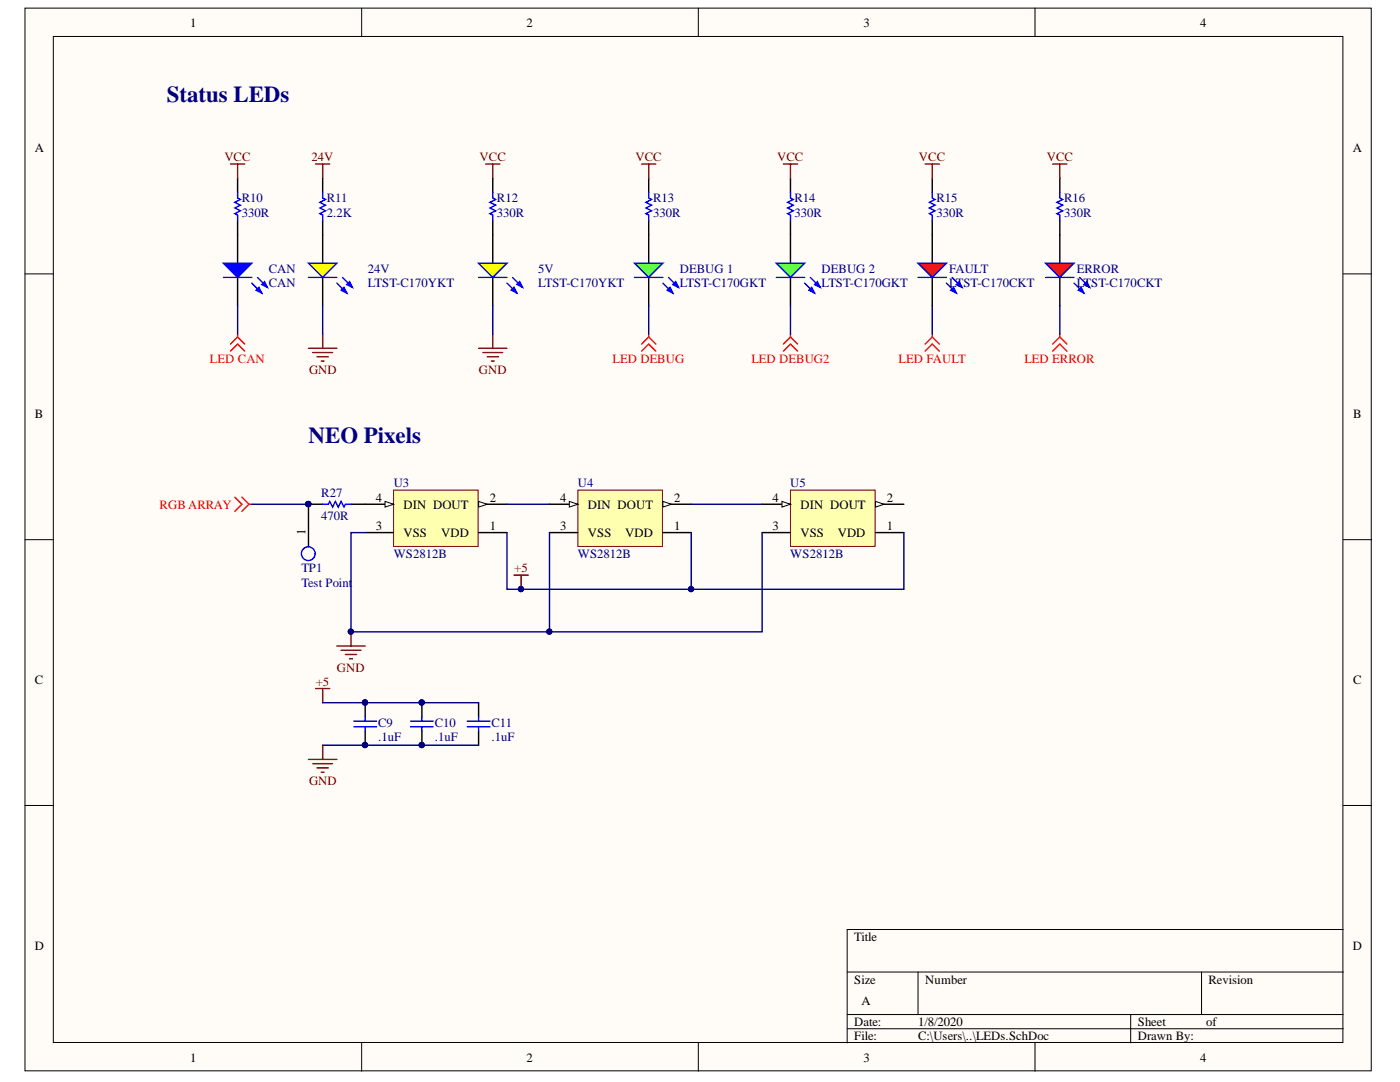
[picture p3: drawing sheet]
<svg xmlns="http://www.w3.org/2000/svg" width="279mm" height="216mm" viewBox="0 0 279 216" stroke-linecap="round" stroke-linejoin="round" font-family="sans-serif">
<defs><g id="words">
<g font-size="4.6" fill="#000080">
<text x="33.3" y="20.4">Status LEDs</text>
<text x="61.6" y="88.3">NEO Pixels</text>
</g>
<g font-size="2.5">
<text x="37.9" y="5.3">1</text>
<text x="105.1" y="5.3">2</text>
<text x="172.3" y="5.3">3</text>
<text x="239.5" y="5.3">4</text>
<text x="6.9" y="30.4">A</text>
<text x="270" y="30.4">A</text>
<text x="6.9" y="83.4">B</text>
<text x="270.1" y="83.4">B</text>
<text x="75" y="100.1">4</text>
<text x="80.5" y="101.5">DIN DOUT</text>
<text x="97.7" y="100.1">2</text>
<text x="111.8" y="100.1">4</text>
<text x="117.3" y="101.5">DIN DOUT</text>
<text x="134.6" y="100.1">2</text>
<text x="154.2" y="100.1">4</text>
<text x="159.7" y="101.5">DIN DOUT</text>
<text x="177" y="100.1">2</text>
<text x="61" y="106.8" transform="rotate(-90 61 106.8)">1</text>
<text x="75" y="105.7">3</text>
<text x="80.5" y="107.2">VSS</text>
<text x="88" y="107.2">VDD</text>
<text x="97.7" y="105.7">1</text>
<text x="111.8" y="105.7">3</text>
<text x="117.3" y="107.2">VSS</text>
<text x="124.8" y="107.2">VDD</text>
<text x="134.6" y="105.7">1</text>
<text x="154.2" y="105.7">3</text>
<text x="159.7" y="107.2">VSS</text>
<text x="167.2" y="107.2">VDD</text>
<text x="177" y="105.7">1</text>
<text x="6.9" y="136.5">C</text>
<text x="270.1" y="136.5">C</text>
<text x="6.9" y="189.5">D</text>
<text x="170.5" y="187.7">Title</text>
<text x="270" y="189.5">D</text>
<text x="170.5" y="196.3">Size</text>
<text x="184.7" y="196.3">Number</text>
<text x="241.2" y="196.3">Revision</text>
<text x="171.9" y="200.5">A</text>
<text x="170.5" y="204.7">Date:</text>
<text x="170.5" y="207.5">File:</text>
<text x="183.2" y="204.7">1/8/2020</text>
<text x="183.2" y="207.5">C:\Users\..\LEDs.SchDoc</text>
<text x="227.1" y="204.7">Sheet</text>
<text x="227.1" y="207.5">Drawn By:</text>
<text x="240.7" y="204.7">of</text>
<text x="37.9" y="211.8">1</text>
<text x="105.1" y="211.8">2</text>
<text x="172.3" y="211.8">3</text>
<text x="239.5" y="211.8">4</text>
</g>
<g font-size="2.5" fill="#800000">
<text x="44.8" y="32.2">VCC</text>
<text x="62.2" y="32.2">24V</text>
<text x="95.7" y="32.2">VCC</text>
<text x="126.8" y="32.2">VCC</text>
<text x="155.1" y="32.2">VCC</text>
<text x="183.4" y="32.2">VCC</text>
<text x="208.9" y="32.2">VCC</text>
<text x="61.7" y="74.6">GND</text>
<text x="95.5" y="74.6">GND</text>
<text x="102.6" y="114.2">+5</text>
<text x="63" y="136.8">+5</text>
<text x="67.2" y="134">GND</text>
<text x="61.7" y="156.7">GND</text>
</g>
<g font-size="2.5" fill="#000080">
<text x="48.2" y="40.4">R10</text>
<text x="65.2" y="40.4">R11</text>
<text x="99.2" y="40.4">R12</text>
<text x="130.4" y="40.4">R13</text>
<text x="158.6" y="40.4">R14</text>
<text x="186.9" y="40.4">R15</text>
<text x="212.4" y="40.4">R16</text>
<text x="48.2" y="43.2">330R</text>
<text x="65.2" y="43.2">2.2K</text>
<text x="99.2" y="43.2">330R</text>
<text x="130.4" y="43.2">330R</text>
<text x="158.6" y="43.2">330R</text>
<text x="186.9" y="43.2">330R</text>
<text x="212.4" y="43.2">330R</text>
<text x="53.6" y="54.6">CAN</text>
<text x="53.6" y="57.3">CAN</text>
<text x="73.4" y="54.6">24V</text>
<text x="73.4" y="57.3">LTST-C170YKT</text>
<text x="107.4" y="54.6">5V</text>
<text x="107.4" y="57.3">LTST-C170YKT</text>
<text x="135.7" y="54.6">DEBUG 1</text>
<text x="135.7" y="57.3">LTST-C170GKT</text>
<text x="164" y="54.6">DEBUG 2</text>
<text x="164" y="57.3">LTST-C170GKT</text>
<text x="189.4" y="54.6">FAULT</text>
<text x="189.4" y="57.3">LTST-C170CKT</text>
<text x="214.9" y="54.6">ERROR</text>
<text x="214.9" y="57.3">LTST-C170CKT</text>
<text x="64.1" y="99.2">R27</text>
<text x="78.6" y="97.2">U3</text>
<text x="115.3" y="97.2">U4</text>
<text x="157.7" y="97.2">U5</text>
<text x="64.1" y="103.7">470R</text>
<text x="78.6" y="111.4">WS2812B</text>
<text x="115.3" y="111.4">WS2812B</text>
<text x="157.7" y="111.4">WS2812B</text>
<text x="60.1" y="114.2">TP1</text>
<text x="60.1" y="117.1">Test Point</text>
<text x="75.4" y="145">C9</text>
<text x="75.4" y="147.9">.1uF</text>
<text x="86.8" y="145">C10</text>
<text x="86.8" y="147.9">.1uF</text>
<text x="98.1" y="145">C11</text>
<text x="98.1" y="147.9">.1uF</text>
</g>
<g font-size="2.5" fill="#f00">
<text x="41.9" y="72.4">LED CAN</text>
<text x="122.2" y="72.4">LED DEBUG</text>
<text x="149.9" y="72.4">LED DEBUG2</text>
<text x="179.3" y="72.4">LED FAULT</text>
<text x="204.4" y="72.4">LED ERROR</text>
<text x="31.8" y="101.5">RGB ARRAY</text>
</g>
</g></defs>
<g fill="#fffcf8" stroke="#000" stroke-width=".2">
<path d="M5 1.6h268.7v212.1h-268.7z"/>
<path d="M10.6 7.3h257.4v200.7h-257.4z"/>
</g>
<g fill="none" stroke="#000" stroke-width=".2">
<path d="M72.2 1.6v5.7M139.4 1.6v5.7M206.6 1.6v5.7M5 54.7h5.6M268.1 54.7h5.6M5 107.7h5.6M268.1 107.7h5.6M5 160.7h5.6M268.1 160.7h5.6M169.1 194h99M183.2 194v8.4M239.8 194v8.4"/>
<path d="M268.1 185.5h-99v22.6M72.2 208.1v5.7M139.4 208.1v5.7M169.1 202.4h99M169.1 205.3h99M206.6 208.1v5.7M225.7 202.4v5.7"/>
</g>
<path d="M64.4 46.9v5.6M64.4 55.4v5.6" fill="none" stroke="#000" stroke-width=".28"/>
<path d="M61.6 52.5h5.6l-2.8 2.9z" fill="#ff0"/>
<path d="M61.6 52.5h5.6l-2.8 2.9zM67.2 56.5l2 2M68.4 55.4l1.9 1.9" fill="none" stroke="#00f" stroke-width=".28"/>
<path d="M68.1 57.9l.5-.6 .6 1.2z" fill="#00f"/>
<path d="M68.1 57.9l.5-.6 .6 1.2z" fill="none" stroke="#00f" stroke-width=".28"/>
<path d="M69.2 56.8l.6-.6 .5 1.1z" fill="#00f"/>
<path d="M61.6 55.4h5.6M69.2 56.8l.6-.6 .5 1.1z" fill="none" stroke="#00f" stroke-width=".28"/>
<path d="M98.3 46.9v5.6M98.3 55.4v5.6" fill="none" stroke="#000" stroke-width=".28"/>
<path d="M95.5 52.5h5.7l-2.9 2.9z" fill="#ff0"/>
<path d="M95.5 52.5h5.7l-2.9 2.9zM101.2 56.5l2 2M102.3 55.4l2 1.9" fill="none" stroke="#00f" stroke-width=".28"/>
<path d="M102 57.9l.6-.6 .6 1.2z" fill="#00f"/>
<path d="M102 57.9l.6-.6 .6 1.2z" fill="none" stroke="#00f" stroke-width=".28"/>
<path d="M103.2 56.8l.5-.6 .6 1.1z" fill="#00f"/>
<path d="M95.5 55.4h5.7M103.2 56.8l.5-.6 .6 1.1z" fill="none" stroke="#00f" stroke-width=".28"/>
<path d="M129.5 46.9v5.6M129.5 55.4v5.6" fill="none" stroke="#000" stroke-width=".28"/>
<path d="M126.6 52.5h5.7l-2.8 2.9z" fill="#0f0"/>
<path d="M126.6 52.5h5.7l-2.8 2.9zM132.3 56.5l2 2M133.4 55.4l2 1.9" fill="none" stroke="#00f" stroke-width=".28"/>
<path d="M133.1 57.9l.6-.6 .6 1.2z" fill="#00f"/>
<path d="M133.1 57.9l.6-.6 .6 1.2z" fill="none" stroke="#00f" stroke-width=".28"/>
<path d="M134.3 56.8l.5-.6 .6 1.1z" fill="#00f"/>
<path d="M126.6 55.4h5.7M134.3 56.8l.5-.6 .6 1.1z" fill="none" stroke="#00f" stroke-width=".28"/>
<path d="M157.8 46.9v5.6M157.8 55.4v5.6" fill="none" stroke="#000" stroke-width=".28"/>
<path d="M154.9 52.5h5.7l-2.8 2.9z" fill="#0f0"/>
<path d="M154.9 52.5h5.7l-2.8 2.9zM160.6 56.5l2 2M161.7 55.4l2 1.9" fill="none" stroke="#00f" stroke-width=".28"/>
<path d="M161.4 57.9l.6-.6 .6 1.2z" fill="#00f"/>
<path d="M161.4 57.9l.6-.6 .6 1.2z" fill="none" stroke="#00f" stroke-width=".28"/>
<path d="M162.6 56.8l.5-.6 .6 1.1z" fill="#00f"/>
<path d="M154.9 55.4h5.7M162.6 56.8l.5-.6 .6 1.1z" fill="none" stroke="#00f" stroke-width=".28"/>
<path d="M211.5 46.9v5.6M211.5 55.4v5.6" fill="none" stroke="#000" stroke-width=".28"/>
<path d="M208.7 52.5h5.6l-2.8 2.9z" fill="#f00"/>
<path d="M208.7 52.5h5.6l-2.8 2.9zM214.3 56.5l2 2M215.5 55.4l1.9 1.9" fill="none" stroke="#00f" stroke-width=".28"/>
<path d="M215.2 57.9l.6-.6 .5 1.2z" fill="#00f"/>
<path d="M215.2 57.9l.6-.6 .5 1.2z" fill="none" stroke="#00f" stroke-width=".28"/>
<path d="M216.3 56.8l.6-.6 .5 1.1z" fill="#00f"/>
<path d="M208.7 55.4h5.6M216.3 56.8l.6-.6 .5 1.1z" fill="none" stroke="#00f" stroke-width=".28"/>
<path d="M47.4 46.9v5.6M47.4 55.4v5.6" fill="none" stroke="#000" stroke-width=".28"/>
<path d="M44.6 52.5h5.6l-2.8 2.9z" fill="#00f"/>
<path d="M44.6 52.5h5.6l-2.8 2.9zM50.2 56.5l2 2" fill="none" stroke="#00f" stroke-width=".28"/>
<path d="M51.1 57.9l.6-.6 .5 1.2z" fill="#00f"/>
<path d="M44.6 55.4h5.6M51.1 57.9l.6-.6 .5 1.2zM51.4 55.4l2 1.9" fill="none" stroke="#00f" stroke-width=".28"/>
<path d="M52.2 56.8l.6-.6 .6 1.1z" fill="#00f"/>
<g fill="none" stroke="#00f" stroke-width=".28">
<path d="M47.4 38.4v1.1l.6 .3-1.1 .6 1.1 .5-1.1 .6 1.1 .6-1.1 .5 .5 .3v1.1M64.4 38.4v1.1l.6 .3-1.2 .6 1.2 .5-1.2 .6 1.2 .6-1.2 .5 .6 .3v1.1M98.3 38.4v1.1l.6 .3-1.1 .6 1.1 .5-1.1 .6 1.1 .6-1.1 .5 .5 .3v1.1M129.5 38.4v1.1l.5 .3-1.1 .6 1.1 .5-1.1 .6 1.1 .6-1.1 .5 .6 .3v1.1M157.8 38.4v1.1l.5 .3-1.1 .6 1.1 .5-1.1 .6 1.1 .6-1.1 .5 .6 .3v1.1M186 38.4v1.1l.6 .3-1.1 .6 1.1 .5-1.1 .6 1.1 .6-1.1 .5 .5 .3v1.1M211.5 38.4v1.1l.6 .3-1.2 .6 1.2 .5-1.2 .6 1.2 .6-1.2 .5 .6 .3v1.1M52.2 56.8l.6-.6 .6 1.1zM64.4 100.6h1.1l.3-.5 .6 1.1 .5-1.1 .6 1.1 .6-1.1 .5 1.1 .3-.6h1.2M70.6 143.9h4.5M70.6 145h4.5M72.9 143v.9"/>
<path d="M72.9 145v.9M81.9 143.9h4.6M81.9 145h4.6M84.2 143v.9M84.2 145v.9M93.3 143.9h4.5M93.3 145h4.5M95.5 143v.9M95.5 145v.9"/>
<circle cx="61.5" cy="110.5" r="1.37"/>
</g>
<g fill="none" stroke="#800000" stroke-width=".28">
<path d="M46 32.7h2.8M47.4 32.7v2.9M63 32.7h2.8M64.4 32.7v2.9M96.9 32.7h2.9M98.3 32.7v2.9M128 32.7h2.9M129.5 32.7v2.9M156.3 32.7h2.9M157.8 32.7v2.9M184.6 32.7h2.9M186 32.7v2.9"/>
<path d="M210.1 32.7h2.8M211.5 32.7v2.9M61.6 69.5h5.6M62.4 70.4h4M63.3 71.2h2.2M64.1 72h.6M64.4 66.7v2.8M95.5 69.5h5.7M96.4 70.4h3.9M97.2 71.2h2.3M98.1 72h.5M98.3 66.7v2.8"/>
<path d="M63 137.4h2.8M64.4 137.4v2.8M61.6 151.5h5.6M62.4 152.4h4M63.3 153.2h2.2M64.1 154.1h.6M64.4 148.7v2.8"/>
</g>
<g fill="none" stroke="#f00" stroke-width=".28">
<path d="M46 70.1l1.4-1.4 1.4 1.4M47.4 67.2l-1.4 1.5M47.4 67.2l1.4 1.5M47.4 66.7v.5M128 70.1l1.5-1.4 1.4 1.4M129.5 67.2l-1.5 1.5M129.5 67.2l1.4 1.5M129.5 66.7v.5M156.3 70.1l1.5-1.4 1.4 1.4M157.8 67.2l-1.5 1.5M157.8 67.2l1.4 1.5M157.8 66.7v.5"/>
<path d="M184.6 70.1l1.4-1.4 1.5 1.4M186 67.2l-1.4 1.5M186 67.2l1.5 1.5M186 66.7v.5M210.1 70.1l1.4-1.4 1.4 1.4M211.5 67.2l-1.4 1.5M211.5 67.2l1.4 1.5M211.5 66.7v.5M46.9 99.2l1.4 1.4-1.4 1.4M48.3 99.2l1.4 1.4M49.7 100.6l-1.4 1.4M49.7 100.6h.5"/>
</g>
<g fill="none" stroke="#000" stroke-width=".28">
<path d="M47.4 35.6v2.8M64.4 35.6v2.8M98.3 35.6v2.8M129.5 35.6v2.8M157.8 35.6v2.8M186 35.6v2.8M211.5 35.6v2.8M47.4 44v2.9M64.4 44v2.9M98.3 44v2.9M129.5 44v2.9M157.8 44v2.9"/>
<path d="M186 44v2.9M211.5 44v2.9M64.4 100.6h-2.8v8.5M70.1 100.6h2.8M72.9 140.2v2.8M72.9 145.9v2.8M84.2 140.2v2.8M84.2 145.9v2.8M95.5 140.2v2.8M95.5 145.9v2.8"/>
</g>
<g fill="#000080" stroke="#000080" stroke-width=".2">
<circle cx="72.8" cy="148.7" r=".52"/>
<circle cx="72.8" cy="140.2" r=".52"/>
<circle cx="84.2" cy="148.7" r=".52"/>
<circle cx="84.2" cy="140.2" r=".52"/>
<circle cx="61.5" cy="100.6" r=".52"/>
</g>
<path d="M78.5 97.8h16.9v11.2h-16.9z" fill="#ffffb0" stroke="#800000" stroke-width=".2"/>
<path d="M95.5 106.3h5.7M95.5 100.6h5.7" fill="none" stroke="#000" stroke-width=".28"/>
<path d="M95.5 100.1l1.7 .5-1.7 .6z" fill="#fffcf8"/>
<path d="M95.5 100.1l1.7 .5-1.7 .6z" fill="none" stroke="#000" stroke-width=".2"/>
<path d="M72.9 106.3h5.6M72.9 100.6h5.6" fill="none" stroke="#000" stroke-width=".28"/>
<path d="M76.8 100.1l1.7 .5-1.7 .6z" fill="#fffcf8"/>
<path d="M76.8 100.1l1.7 .5-1.7 .6z" fill="none" stroke="#000" stroke-width=".2"/>
<path d="M115.3 97.8h16.9v11.2h-16.9z" fill="#ffffb0" stroke="#800000" stroke-width=".2"/>
<path d="M132.3 106.3h5.7M132.3 100.6h5.7" fill="none" stroke="#000" stroke-width=".28"/>
<path d="M132.3 100.1l1.7 .5-1.7 .6z" fill="#fffcf8"/>
<path d="M132.3 100.1l1.7 .5-1.7 .6z" fill="none" stroke="#000" stroke-width=".2"/>
<path d="M109.7 106.3h5.6M109.7 100.6h5.6" fill="none" stroke="#000" stroke-width=".28"/>
<path d="M113.6 100.1l1.7 .5-1.7 .6z" fill="#fffcf8"/>
<path d="M113.6 100.1l1.7 .5-1.7 .6z" fill="none" stroke="#000" stroke-width=".2"/>
<path d="M157.8 97.8h16.8v11.2h-16.8z" fill="#ffffb0" stroke="#800000" stroke-width=".2"/>
<path d="M174.7 106.3h5.7M174.7 100.6h5.7" fill="none" stroke="#000" stroke-width=".28"/>
<path d="M174.7 100.1l1.7 .5-1.7 .6z" fill="#fffcf8"/>
<path d="M174.7 100.1l1.7 .5-1.7 .6z" fill="none" stroke="#000" stroke-width=".2"/>
<path d="M152.1 106.3h5.7M152.1 100.6h5.7" fill="none" stroke="#000" stroke-width=".28"/>
<path d="M156.1 100.1l1.7 .5-1.7 .6z" fill="#fffcf8"/>
<path d="M156.1 100.1l1.7 .5-1.7 .6z" fill="none" stroke="#000" stroke-width=".2"/>
<g fill="none" stroke="#000080" stroke-width=".28">
<path d="M47.4 61v5.7M64.4 61v5.7M98.3 61v5.7M129.5 61v5.7M157.8 61v5.7M186 61v5.7M211.5 61v5.7M50.2 100.6h11.4M72.9 106.3h-2.8v19.8h39.6v-19.8M101.2 106.3v11.3h36.8v-11.3M101.2 100.6h8.5M138 100.6h14.1"/>
<path d="M152.1 106.3v19.8h-42.4M180.4 106.3v11.3h-42.4M64.4 140.2h31.1M64.4 148.7h31.1"/>
</g>
<g fill="#000080" stroke="#000080" stroke-width=".2">
<circle cx="104" cy="117.5" r=".52"/>
<circle cx="137.9" cy="117.5" r=".52"/>
<circle cx="70" cy="126" r=".52"/>
<circle cx="109.6" cy="126" r=".52"/>
<circle cx="72.8" cy="140.2" r=".52"/>
<circle cx="84.2" cy="140.2" r=".52"/>
<circle cx="72.8" cy="148.7" r=".52"/>
<circle cx="84.2" cy="148.7" r=".52"/>
<circle cx="61.5" cy="100.6" r=".52"/>
</g>
<path d="M186 46.9v5.6M186 55.4v5.6" fill="none" stroke="#000" stroke-width=".28"/>
<path d="M183.2 52.5h5.7l-2.9 2.9z" fill="#f00"/>
<path d="M183.2 52.5h5.7l-2.9 2.9zM188.9 56.5l2 2M190 55.4l2 1.9" fill="none" stroke="#00f" stroke-width=".28"/>
<path d="M189.7 57.9l.6-.6 .6 1.2z" fill="#00f"/>
<path d="M189.7 57.9l.6-.6 .6 1.2z" fill="none" stroke="#00f" stroke-width=".28"/>
<path d="M190.9 56.8l.5-.6 .6 1.1z" fill="#00f"/>
<path d="M183.2 55.4h5.7M190.9 56.8l.5-.6 .6 1.1z" fill="none" stroke="#00f" stroke-width=".28"/>
<path d="M102.6 114.8h2.8M104 114.8v2.8M67.2 128.9h5.7M68.1 129.8h3.9M68.9 130.6h2.3M69.8 131.4h.5M70.1 126.1v2.8" fill="none" stroke="#800000" stroke-width=".28"/>
<g fill="#000080" stroke="#000080" stroke-width=".2">
<circle cx="70" cy="126" r=".52"/>
<circle cx="104" cy="117.5" r=".52"/>
</g>
<use href="#words"/>
</svg>
